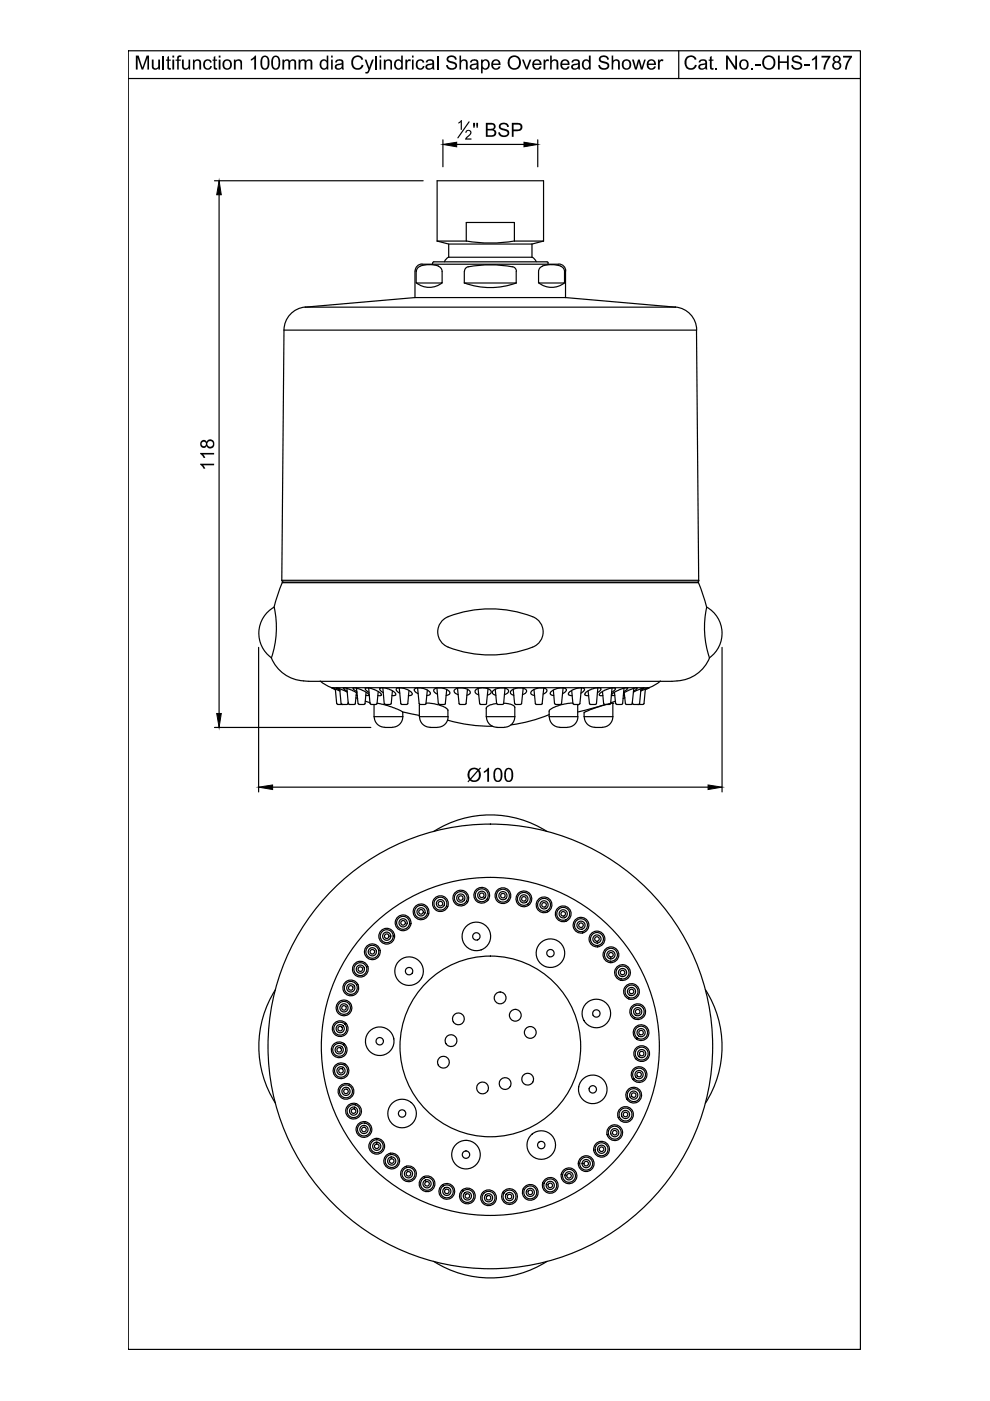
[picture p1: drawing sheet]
<svg xmlns="http://www.w3.org/2000/svg" width="210mm" height="297mm" viewBox="0 0 210 297" stroke-linecap="round" stroke-linejoin="round" font-family="sans-serif">
<!-- layer: 0 -->
<g fill="none" stroke="#000" stroke-width=".25">
<path d="M27.2 10.8h155.2v275.3h-155.2zM27.2 16.7h155.2M143.9 10.8v5.9M45.5 38.3h44.2M93.9 29.6v5.8M96.8 30.6h14.3M99.5 25.8l-2.4 3.4M114 29.6v5.8M46.5 41.3v110M88 57.5v5.6M88.3 60a4.3 4.3 0 0 0 5.5 0M89.5 56h29"/>
<path d="M89.5 56a1.46 1.46 0 0 0-1.5 1.4M92.7 51.1l2.4 .6h17.7M92.7 51.1v-12.8h22.5v12.8M92.7 51.1h6.2M92.9 56.5a1.16 1.16 0 0 1 .8 1.1v2.4h-5.5v-2.4a1.28 1.28 0 0 1 .9-1.1M93 56.4l-2-.3-1.9 .3M95.1 54.5l-.5 .4-.4 .6M95.1 51.7v2.8h17.7v-2.8M98.4 57.5v2.5h11M98.5 60a15.9 15.9 0 0 0 11 0M98.9 51.1a29.9 29.9 0 0 0 10.2 0M98.9 51.1v-3.9h10.2v3.9"/>
<path d="M109.1 51.1h6.1M109.4 57.5v2.5M109.5 57.5a.93 .93 0 0 0-.8-.9 25 25 0 0 0-9.7 .1l-.5 .5v.3M112.8 54.5l.5 .4 .4 .6M114.2 60a4.3 4.3 0 0 0 5.5 0M115 56.5a1.16 1.16 0 0 0-.8 1.1v2.4h5.5v-2.4a1.16 1.16 0 0 0-.8-1.1M115 56.4l1.9-.3 2 .3M115.2 51.1l-2.4 .6M116.2 55.7v.3M116.2 55.7l-.2-.2h-24l-.3 .5M118.5 56a1.46 1.46 0 0 1 1.4 1.4M119.9 57.5v5.6"/>
<path d="M60.2 70h87.5l.4 53h-88.4zM64.7 65.1a4.9 4.9 0 0 0-4.5 4.9M88 63.1l-23.3 2h78.5l-23.3-2M88 63.1h31.9M143.2 65.1a4.9 4.9 0 0 1 4.5 4.9M54.8 137.3v30.6M57.5 139.5a7.9 7.9 0 0 0 6.9 4.9M58.1 128.7a20.1 20.1 0 0 1-.6 10.8M58.1 128.7a6.4 6.4 0 0 0-.5 10.8M59.8 123.1l.2 .3M60 123.4l-.1 .1M95 137.2a25 25 0 0 0 17.9 0"/>
<path d="M95 130.8a3.5 3.5 0 0 0-2.2 3.2 3.5 3.5 0 0 0 2.2 3.2M112.9 130.8a25 25 0 0 0-17.9 0M112.9 130.8a3.5 3.5 0 0 1 2.3 3.2 3.5 3.5 0 0 1-2.3 3.2M147.9 123.4l.2 .1M148.1 123.5l1.7 5.2a20.1 20.1 0 0 0 .6 10.8M148.1 123.5h-88.3l-1.7 5.2M148.2 123.1l-.2 .3h-88.1M149.8 128.7a6.4 6.4 0 0 1 .6 10.8 7.8 7.8 0 0 1-6.8 4.9M153.1 137.3v30.6M45.5 154.2h33.1M64.4 144.4h79.1M67.9 144.4l1.1 .8 1.3 .6"/>
<path d="M70.7 146l-.4-.2h67.3l-.4 .2M71.1 146.2l-.6-.3 1.6 .6M71.1 146.1l.3 3.1M71.4 149.2l.2 .1M71.6 149.4h2M72 146l.3 3.2M72.1 146.4l-.8-.5 2.3 .8M72.4 149.2l.2 .1M73.5 145.9l.3 3.3M73.6 146.6l-.8-.7h.8l2.1 1M73.8 149.2l-.2 .1M73.8 148.9v.3"/>
<path d="M73.9 149.2l.2 .1M74.1 149.4h1.1M75.4 149.2l-.2 .1M75.5 148l.3 .1M75.5 147.4l.2 .1M75.6 145.9l.3 3.3M75.6 146.9l-.3 2.3M75.7 146.7l-.2-.2a.61 .61 0 0 1-.6-.6l1 .1 1.6 .7a.94 .94 0 0 1 .7 .8l-.6-.1M76 149.2l.2 .1M76.1 149.4h1.1M77.4 149.2l-.2 .1M77.5 148.7l1 .3"/>
<path d="M77.6 146.8l-.2 2.4M78.2 145.9l.3 3.3M78.2 146.8a.75 .75 0 0 1-.7-.9h1.1l1.6 .8a.57 .57 0 0 1 .5 .8h-.6M78.5 149.2l.2 .1M78.7 149.4h1M79.3 149.4v2.5h6.1M79.3 152a2.22 2.22 0 0 0 2.3 2.2M79.9 149.2l-.2 .1M79.9 149.1l2.3 .5 2.9 1.2 .3 .2v.9M80.2 146.6l-.3 2.6M81.2 145.8l.3 3.4M81.3 146.8h-.1a.63 .63 0 0 1-.6-.9h1.2l1.4 .6a.7 .7 0 0 1 .6 .9l-.7 .1"/>
<path d="M81.5 149.2l.2 .1M81.6 154.2h1.6M81.7 149.4h1M82.9 149.2l-.1 .1M83.2 146.5l-.3 2.7M84.6 145.8l.4 3.4M84.8 147a.72 .72 0 0 1-.7-1.1l.5-.1 .8 .1 1.3 .5a.64 .64 0 0 1 .6 1l-.7 .1M85 149.2l.2 .1M85.1 149.4h1.1M85.3 150.9l3.6 .8M85.4 152a2.22 2.22 0 0 1-2.2 2.2M86.5 149.2l-.2 .1"/>
<path d="M86.7 146.4l-.2 2.8M88.5 145.9l.4 3.3M88.7 147.1l-.1-.1a.74 .74 0 0 1-.7-.9l.5-.2h.8l.9 .2a1.05 1.05 0 0 1 1.1 1.1l-.7 .3M88.9 149.2l.2 .1M89 152a2.22 2.22 0 0 0 2.2 2.2M89 149.4l-.1 2.5h6.1M89 149.4h1.1M90.4 149.2l-.2 .1M90.4 149.1l1.6 .1 1.9 .5a1.42 1.42 0 0 1 1.1 .9v1.3M90.6 146.3l-.3 2.9M91.2 154.2h1.5M92.6 145.9l.3 3.3"/>
<path d="M92.8 147.2a.73 .73 0 0 1-.7-1.1l.6-.2 1.4 .1a1.22 1.22 0 0 1 1.2 1.1l-.7 .4M93 149.2l.2 .1M93.1 149.4h1.1M94.5 149.2l-.2 .1M94.7 146.2l-.3 3M94.9 152.7a32.6 32.6 0 0 0 9.5 1.3M95 152a2.22 2.22 0 0 1-2.2 2.2M97 145.9l.3 3.3M97.2 147.3a.89 .89 0 0 1-.9-1 2.49 2.49 0 0 1 3.4 .4l-.1 .4-.6 .3M97.3 149.2l.2 .1M97.5 149.4h1.1M98.8 149.2l-.2 .1"/>
<path d="M99.1 146.1l-.3 3.1M101.4 146l.3 3.2M101.5 147.3a.68 .68 0 0 1-.7-.3 .68 .68 0 0 1 .1-.8l1-.3h1a.96 .96 0 0 1 1.2 1.1l-.8 .4M101.7 149.2l.2 .1M101.9 149.4h1.1M103.1 152a2.22 2.22 0 0 0 2.3 2.2M103.2 149.2l-.2 .1M103.5 146l-.4 3.2M105 146.1l.3 3.1M105.3 154.2h1.6M105.5 149.4h1.1M105.5 149.3l-.2-.1-1 .2a1.29 1.29 0 0 0-1.2 .8v1.7h6"/>
<path d="M106.8 149.2l-.2 .1M106.8 149.1l1.1 .1a1.26 1.26 0 0 1 1.2 .8v1.9M106.9 147.3a.76 .76 0 0 0 .8-1.1l-.2-.1a2.62 2.62 0 0 0-3.1 .6 .7 .7 0 0 0 .7 .7M107.1 145.9l-.3 3.3M108.8 146.1l.3 3.1M109.1 152a2.22 2.22 0 0 1-2.2 2.2M109.2 149.2l.1 .1M109.3 149.4h1.1M110.6 149.2l-.2 .1M110.8 147.3a.76 .76 0 0 0 .7-1.1l-.9-.3h-.9a1.41 1.41 0 0 0-1.5 1l.2 .3 .5 .2M110.9 145.9l-.3 3.3M113.2 146.2l.3 3"/>
<path d="M113.5 149.2l.2 .1M113.7 149.4h1.1M115 149.2l-.2 .1M115.2 147.2a.78 .78 0 0 0 .7-1 2.61 2.61 0 0 0-3.4 .6 .67 .67 0 0 0 .8 .7M115.3 145.9l-.4 3.3M116.5 152a2.22 2.22 0 0 0 2.2 2.2M116.5 151.5a32.6 32.6 0 0 1-8.2 2.2M117.3 146.3l.3 2.9M117.6 149.2l.2 .1M117.8 149.4h1M118.7 154.2h1.5M119.1 149.2l-.2 .1"/>
<path d="M119.3 147.1a.75 .75 0 0 0 .6-1.1l-.4-.1h-.8l-.9 .2a1.05 1.05 0 0 0-1.1 1.1l.7 .3M119.4 145.9l-.3 3.3M121.2 146.4l.3 2.8M121.5 149.1l-2.5 .3-2.1 .9-.5 .4v1.2M121.5 149.2l.2 .1M121.7 149.4h1M122.5 149.4h.1M122.5 149.4v2.5h-6.1M122.5 152a2.22 2.22 0 0 1-2.2 2.2M122.9 149.2l-.1 .1M123.2 147a.82 .82 0 0 0 .6-1l-1.1-.1-1.5 .5a.7 .7 0 0 0-.6 1l.7 .1M123.3 145.8l-.3 3.4"/>
<path d="M123.9 152a2.22 2.22 0 0 0 2.2 2.2M124.7 146.5l.3 2.7M125 149.2l.2 .1M125.2 149.4h1.1M126.1 154.2h1.6M126.5 149.2l-.2 .1M126.7 146.8a.7 .7 0 0 0 .6-.9h-1.2l-1.4 .6a.7 .7 0 0 0-.6 .9l.7 .1M126.8 145.8l-.3 3.4M127.7 146.6l.3 2.6M128 149.2l.2 .1M128.2 149.4h1.1M128.4 149.4l-5.9 1.6"/>
<path d="M129.5 149.2l-.2 .1M129.7 146.8a.75 .75 0 0 0 .7-.9h-1.1l-1.4 .6a.78 .78 0 0 0-.8 .9l.7 .1M129.8 145.9l-.3 3.3M129.9 152a2.22 2.22 0 0 1-2.2 2.2M129.9 149.1h.1M129.9 149.1l-.8 .1-1.9 .5-3.4 1.4v.8h6.1M129.9 149.1v2.8M130.3 146.8l.2 2.4M130.5 148.7l-1 .3M130.6 149.2l.2 .1M130.7 149.4h1.1M132 149.2l-.2 .1"/>
<path d="M132.3 146.7l.2-.2a.51 .51 0 0 0 .5-.6l-1 .1-1.7 .8a.62 .62 0 0 0-.6 .7l.7-.1M132.3 145.9l-.3 3.3M132.3 146.9l.3 2.3M132.4 147.4l-.2 .1M132.5 148l-.4 .1M132.6 149.2l.2 .1M132.8 149.4h1.1M133.9 149.3l.2-.1 .2 .1M134.1 148.9v.3M134.3 146.6l.1-.1a.61 .61 0 0 0 .6-.6h-.7l-2.1 1M134.3 149.4h2M134.4 145.9l-.4 3.3"/>
<path d="M135.6 149.2l-.2 .1M135.9 146.4l.7-.5-2.3 .8M135.9 146l-.3 3.2M136.5 149.2l-.2 .1M136.8 146.2l.7-.3-1.6 .6M136.8 146.1l-.3 3.1M140 144.4l-1.1 .8-1.3 .6M57.8 166.9h92.3M116 176.3a22.3 22.3 0 0 0-24.1 0M58.4 209.8a22.3 22.3 0 0 0 0 24.1M149.6 209.8a22.3 22.3 0 0 1 0 24.1M91.9 267.4a22.3 22.3 0 0 0 24.1 0"/>
<circle cx="82" cy="198.5" r="1.67"/>
<circle cx="82" cy="198.5" r="1.38"/>
<circle cx="82" cy="198.5" r=".87"/>
<circle cx="82" cy="198.5" r=".49"/>
<circle cx="85.5" cy="195.7" r="1.67"/>
<circle cx="85.5" cy="195.7" r="1.38"/>
<circle cx="85.5" cy="195.7" r=".49"/>
<circle cx="85.5" cy="195.7" r=".87"/>
<circle cx="89.3" cy="193.3" r="1.67"/>
<circle cx="89.3" cy="193.3" r="1.38"/>
<circle cx="89.3" cy="193.3" r=".49"/>
<circle cx="89.3" cy="193.3" r=".87"/>
<circle cx="93.4" cy="191.6" r="1.67"/>
<circle cx="93.4" cy="191.6" r="1.38"/>
<circle cx="93.4" cy="191.6" r=".49"/>
<circle cx="93.4" cy="191.6" r=".87"/>
<circle cx="97.7" cy="190.4" r="1.67"/>
<circle cx="97.7" cy="190.4" r=".49"/>
<circle cx="97.7" cy="190.4" r="1.38"/>
<circle cx="97.7" cy="190.4" r=".87"/>
<circle cx="101" cy="198.5" r=".78"/>
<circle cx="101" cy="198.5" r="3"/>
<circle cx="102.1" cy="189.8" r="1.67"/>
<circle cx="102.1" cy="189.8" r=".49"/>
<circle cx="102.1" cy="189.8" r="1.38"/>
<circle cx="102.1" cy="189.8" r=".87"/>
<circle cx="106.6" cy="189.9" r="1.67"/>
<circle cx="106.6" cy="189.9" r=".49"/>
<circle cx="106.6" cy="189.9" r="1.38"/>
<circle cx="106.6" cy="189.9" r=".87"/>
<circle cx="111.1" cy="190.6" r="1.67"/>
<circle cx="111.1" cy="190.6" r=".49"/>
<circle cx="111.1" cy="190.6" r="1.38"/>
<circle cx="111.1" cy="190.6" r=".87"/>
<circle cx="115.4" cy="191.8" r="1.67"/>
<circle cx="115.4" cy="191.8" r=".49"/>
<circle cx="115.4" cy="191.8" r="1.38"/>
<circle cx="115.4" cy="191.8" r=".87"/>
<circle cx="119.4" cy="193.8" r="1.67"/>
<circle cx="119.4" cy="193.8" r=".49"/>
<circle cx="119.4" cy="193.8" r=".87"/>
<circle cx="119.4" cy="193.8" r="1.38"/>
<circle cx="123.2" cy="196.2" r="1.67"/>
<circle cx="123.2" cy="196.2" r=".49"/>
<circle cx="123.2" cy="196.2" r=".87"/>
<circle cx="123.2" cy="196.2" r="1.38"/>
<circle cx="126.6" cy="199.1" r="1.67"/>
<circle cx="126.6" cy="199.1" r=".49"/>
<circle cx="126.6" cy="199.1" r=".87"/>
<circle cx="126.6" cy="199.1" r="1.38"/>
<circle cx="72.1" cy="218.1" r="1.38"/>
<circle cx="72.1" cy="218.1" r=".87"/>
<circle cx="72.1" cy="218.1" r="1.67"/>
<circle cx="72.1" cy="218.1" r=".49"/>
<circle cx="72.9" cy="213.7" r="1.38"/>
<circle cx="72.9" cy="213.7" r="1.67"/>
<circle cx="72.9" cy="213.7" r=".87"/>
<circle cx="72.9" cy="213.7" r=".49"/>
<circle cx="74.4" cy="209.5" r="1.38"/>
<circle cx="74.4" cy="209.5" r="1.67"/>
<circle cx="74.4" cy="209.5" r=".87"/>
<circle cx="74.4" cy="209.5" r=".49"/>
<circle cx="76.4" cy="205.5" r="1.38"/>
<circle cx="76.4" cy="205.5" r="1.67"/>
<circle cx="76.4" cy="205.5" r=".87"/>
<circle cx="76.4" cy="205.5" r=".49"/>
<circle cx="78.9" cy="201.8" r="1.38"/>
<circle cx="78.9" cy="201.8" r="1.67"/>
<circle cx="78.9" cy="201.8" r=".87"/>
<circle cx="78.9" cy="201.8" r=".49"/>
<circle cx="86.7" cy="205.9" r="3"/>
<circle cx="86.7" cy="205.9" r=".78"/>
<circle cx="97.2" cy="216" r="1.25"/>
<circle cx="106" cy="211.6" r="1.25"/>
<circle cx="109.3" cy="215.3" r="1.25"/>
<circle cx="112.4" cy="218.9" r="1.25"/>
<circle cx="116.7" cy="202.1" r=".78"/>
<circle cx="116.7" cy="202.1" r="3"/>
<circle cx="126.4" cy="214.9" r=".78"/>
<circle cx="126.4" cy="214.9" r="3"/>
<circle cx="129.5" cy="202.4" r=".49"/>
<circle cx="129.5" cy="202.4" r="1.67"/>
<circle cx="129.5" cy="202.4" r=".87"/>
<circle cx="129.5" cy="202.4" r="1.38"/>
<circle cx="132" cy="206.2" r=".49"/>
<circle cx="132" cy="206.2" r="1.67"/>
<circle cx="132" cy="206.2" r=".87"/>
<circle cx="132" cy="206.2" r="1.38"/>
<circle cx="133.9" cy="210.2" r=".49"/>
<circle cx="133.9" cy="210.2" r="1.67"/>
<circle cx="133.9" cy="210.2" r=".87"/>
<circle cx="133.9" cy="210.2" r="1.38"/>
<circle cx="135.2" cy="214.5" r=".49"/>
<circle cx="135.2" cy="214.5" r="1.67"/>
<circle cx="135.2" cy="214.5" r=".87"/>
<circle cx="135.2" cy="214.5" r="1.38"/>
<circle cx="135.9" cy="218.9" r=".49"/>
<circle cx="135.9" cy="218.9" r="1.67"/>
<circle cx="135.9" cy="218.9" r=".87"/>
<circle cx="135.9" cy="218.9" r="1.38"/>
<circle cx="71.9" cy="222.6" r="1.38"/>
<circle cx="71.9" cy="222.6" r=".87"/>
<circle cx="71.9" cy="222.6" r="1.67"/>
<circle cx="71.9" cy="222.6" r=".49"/>
<circle cx="72.3" cy="227" r="1.38"/>
<circle cx="72.3" cy="227" r=".87"/>
<circle cx="72.3" cy="227" r="1.67"/>
<circle cx="72.3" cy="227" r=".49"/>
<circle cx="73.4" cy="231.4" r="1.38"/>
<circle cx="73.4" cy="231.4" r=".87"/>
<circle cx="73.4" cy="231.4" r="1.67"/>
<circle cx="73.4" cy="231.4" r=".49"/>
<circle cx="75" cy="235.6" r="1.38"/>
<circle cx="75" cy="235.6" r=".87"/>
<circle cx="75" cy="235.6" r="1.67"/>
<circle cx="75" cy="235.6" r=".49"/>
<circle cx="77.2" cy="239.5" r="1.38"/>
<circle cx="77.2" cy="239.5" r=".87"/>
<circle cx="77.2" cy="239.5" r="1.67"/>
<circle cx="77.2" cy="239.5" r=".49"/>
<circle cx="80.5" cy="220.8" r="3"/>
<circle cx="80.5" cy="220.8" r=".78"/>
<circle cx="85.3" cy="236.1" r="3"/>
<circle cx="85.3" cy="236.1" r=".78"/>
<circle cx="94" cy="225.2" r="1.25"/>
<circle cx="95.6" cy="220.6" r="1.25"/>
<circle cx="102.3" cy="230.7" r="1.25"/>
<circle cx="104" cy="221.9" r="19.2"/>
<circle cx="104" cy="221.9" r="47.1"/>
<circle cx="104" cy="221.9" r="35.8"/>
<circle cx="107.1" cy="229.7" r="1.25"/>
<circle cx="111.9" cy="228.8" r="1.25"/>
<circle cx="125.7" cy="231" r=".78"/>
<circle cx="125.7" cy="231" r="3"/>
<circle cx="132.6" cy="236.3" r=".49"/>
<circle cx="132.6" cy="236.3" r=".87"/>
<circle cx="132.6" cy="236.3" r="1.67"/>
<circle cx="132.6" cy="236.3" r="1.38"/>
<circle cx="134.4" cy="232.2" r=".49"/>
<circle cx="134.4" cy="232.2" r=".87"/>
<circle cx="134.4" cy="232.2" r="1.67"/>
<circle cx="134.4" cy="232.2" r="1.38"/>
<circle cx="135.5" cy="227.8" r=".49"/>
<circle cx="135.5" cy="227.8" r=".87"/>
<circle cx="135.5" cy="227.8" r="1.67"/>
<circle cx="135.5" cy="227.8" r="1.38"/>
<circle cx="136.1" cy="223.4" r=".49"/>
<circle cx="136.1" cy="223.4" r="1.67"/>
<circle cx="136.1" cy="223.4" r=".87"/>
<circle cx="136.1" cy="223.4" r="1.38"/>
<circle cx="79.9" cy="243" r="1.38"/>
<circle cx="79.9" cy="243" r=".87"/>
<circle cx="79.9" cy="243" r="1.67"/>
<circle cx="79.9" cy="243" r=".49"/>
<circle cx="83.1" cy="246.2" r="1.38"/>
<circle cx="83.1" cy="246.2" r=".87"/>
<circle cx="83.1" cy="246.2" r=".49"/>
<circle cx="83.1" cy="246.2" r="1.67"/>
<circle cx="86.6" cy="248.9" r="1.38"/>
<circle cx="86.6" cy="248.9" r=".87"/>
<circle cx="86.6" cy="248.9" r=".49"/>
<circle cx="86.6" cy="248.9" r="1.67"/>
<circle cx="90.5" cy="251" r=".87"/>
<circle cx="90.5" cy="251" r="1.38"/>
<circle cx="90.5" cy="251" r=".49"/>
<circle cx="90.5" cy="251" r="1.67"/>
<circle cx="94.7" cy="252.6" r=".87"/>
<circle cx="94.7" cy="252.6" r="1.38"/>
<circle cx="94.7" cy="252.6" r=".49"/>
<circle cx="94.7" cy="252.6" r="1.67"/>
<circle cx="98.8" cy="244.8" r="3"/>
<circle cx="98.8" cy="244.8" r=".78"/>
<circle cx="99.1" cy="253.6" r=".87"/>
<circle cx="99.1" cy="253.6" r="1.38"/>
<circle cx="99.1" cy="253.6" r=".49"/>
<circle cx="99.1" cy="253.6" r="1.67"/>
<circle cx="103.6" cy="254" r=".87"/>
<circle cx="103.6" cy="254" r="1.38"/>
<circle cx="103.6" cy="254" r=".49"/>
<circle cx="103.6" cy="254" r="1.67"/>
<circle cx="108" cy="253.7" r=".87"/>
<circle cx="108" cy="253.7" r="1.38"/>
<circle cx="108" cy="253.7" r=".49"/>
<circle cx="108" cy="253.7" r="1.67"/>
<circle cx="112.4" cy="252.8" r=".87"/>
<circle cx="112.4" cy="252.8" r=".49"/>
<circle cx="112.4" cy="252.8" r="1.38"/>
<circle cx="112.4" cy="252.8" r="1.67"/>
<circle cx="114.8" cy="242.8" r="3"/>
<circle cx="114.8" cy="242.8" r=".78"/>
<circle cx="116.7" cy="251.3" r=".87"/>
<circle cx="116.7" cy="251.3" r=".49"/>
<circle cx="116.7" cy="251.3" r="1.38"/>
<circle cx="116.7" cy="251.3" r="1.67"/>
<circle cx="120.6" cy="249.3" r=".87"/>
<circle cx="120.6" cy="249.3" r=".49"/>
<circle cx="120.6" cy="249.3" r="1.38"/>
<circle cx="120.6" cy="249.3" r="1.67"/>
<circle cx="124.3" cy="246.7" r=".49"/>
<circle cx="124.3" cy="246.7" r=".87"/>
<circle cx="124.3" cy="246.7" r="1.38"/>
<circle cx="124.3" cy="246.7" r="1.67"/>
<circle cx="127.5" cy="243.7" r=".49"/>
<circle cx="127.5" cy="243.7" r=".87"/>
<circle cx="127.5" cy="243.7" r="1.38"/>
<circle cx="127.5" cy="243.7" r="1.67"/>
<circle cx="130.3" cy="240.1" r=".49"/>
<circle cx="130.3" cy="240.2" r=".87"/>
<circle cx="130.3" cy="240.1" r="1.67"/>
<circle cx="130.3" cy="240.2" r="1.38"/>
</g>
<path d="M93.9 30.6l2.9-.4v.9zM111.1 30.2l2.9 .4-2.9 .5zM46.5 38.3l.4 3h-1zM45.9 151.3h1l-.4 2.9zM54.8 166.9l3-.5v1zM150.1 166.4l3 .5-3 .5z" fill="#000" stroke="#000" stroke-width=".21"/>
<g fill="#000">
<path d="M28.8 11.8h.6l.8 2.5 .9-2.5h.5v2.9h-.3v-2.4l-.9 2.4h-.4l-.8-2.5v2.5h-.4zM32.2 12.6h.4v1.6l.3 .3 .6-.2v-1.7h.4v2.1h-.3v-.3l-.5 .4h-.4l-.4-.3zM35.5 12.1l.3-.2v.7h.4v.3h-.4v1.4l.4 .1 .1 .3h-.6l-.2-.2v-1.6h-.3v-.3h.3zM37.6 11.9l.4-.2 .5 .1-.1 .3a.32 .32 0 0 0-.3 0 .32 .32 0 0 0-.2 .3v.2h.4v.3h-.4v1.8h-.3v-1.8h-.4v-.3h.4zM38.6 12.6h.4v1.6a.54 .54 0 0 0 .6 .2 .54 .54 0 0 0 .4-.6v-1.2h.3v2.1h-.3v-.3l-.4 .4-.8-.2-.2-.5zM40.9 12.6h.3v.3l.6-.4 .7 .3 .1 1.9h-.3v-1.5l-.3-.3-.6 .2-.2 1.6h-.3zM43.3 12.9l.7-.4 .7 .3 .2 .4-.4 .1-.2-.4-.3-.1-.4 .3-.2 .3v.5l.3 .5 .5 .1 .4-.5h.3l-.2 .5-.3 .2-.6 .1-.6-.4-.1-.9zM45.3 12.1l.3-.2v.7h.4v.3h-.4v1.3l.1 .2h.3l.1 .3h-.5l-.3-.2v-1.6h-.2v-.3h.2zM49.6 12.6h.3v.3l.2-.2 .5-.2 .6 .3 .1 .3v1.6h-.3l-.1-1.6-.3-.2h-.3l-.3 .2v1.6h-.4zM53.2 12.5l.5-.3 .3-.4h.3v2.9h-.4v-2.2l-.7 .4zM59.9 12.6h.3v.3l.2-.2 .4-.2 .4 .1 .2 .3 .7-.4 .5 .2 .2 .4v1.6h-.4v-1.4a.46 .46 0 0 0-.6-.4 .46 .46 0 0 0-.3 .6v1.2h-.4v-1.4a.47 .47 0 0 0-.6-.4 .47 .47 0 0 0-.2 .7v1.1h-.4zM63.3 12.6h.3v.3l.3-.2 .4-.2 .4 .1 .2 .3 .6-.4 .6 .2 .1 .4v1.6h-.4v-1.4a.46 .46 0 0 0-.5-.4 .46 .46 0 0 0-.3 .6v1.2h-.4v-1.4a.47 .47 0 0 0-.6-.4 .47 .47 0 0 0-.3 .7v1.1h-.4z"/>
<path d="M74.8 12.2l.5-.4 .7-.1 .8 .5 .2 .4-.4 .1-.3-.5-.8-.1-.4 .3-.2 .7v.8l.4 .4 .7 .1 .5-.2 .2-.5 .4 .1-.4 .7-.6 .3-.8-.1-.4-.2-.4-.9v-.7zM77.3 12.6h.4l.6 1.7 .6-1.7h.4l-1.1 2.8-.7 .2-.1-.4a.47 .47 0 0 0 .7-.5zM81.4 12.6h.3v.3l.2-.2 .5-.2 .6 .3 .1 1.9h-.3l-.1-1.4a.51 .51 0 0 0-.6-.4 .51 .51 0 0 0-.3 .7v1.1h-.4zM86 12.6h.3v.3l.3-.3h.4l.1 .1-.1 .3a.48 .48 0 0 0-.6 .1 .48 .48 0 0 0-.1 .5v1.1h-.3zM88.3 12.9l.8-.4 .7 .3 .2 .4-.4 .1-.2-.4-.3-.1-.4 .2-.2 .3 .1 .9 .4 .3 .4-.1 .2-.4h.4l-.3 .6-.8 .2-.6-.4-.1-.4zM94.8 12.1l.7-.4 .7 .1 .5 .4 .1 .4-.4 .1v-.4l-.3-.2h-.7a.44 .44 0 0 0-.3 .6 .44 .44 0 0 0 .5 .3l1.1 .4 .2 .3v.5l-.3 .4-.5 .2h-.6l-.7-.3-.2-.7h.3l.3 .5 .4 .1h.6l.3-.3a.7 .7 0 0 0-.9-.7l-.5-.2-.3-.3-.1-.4zM97.4 11.8h.4v1l.6-.3 .4 .1 .2 .2 .2 1.9h-.4v-1.5l-.3-.3-.6 .2-.1 1.6h-.4zM110.7 12.6h.4l.6 1.7 .6-1.7h.4l-.8 2.1h-.4zM115.2 12.6h.4v.3l.4-.4 .4 .2-.1 .3-.3-.1-.4 .4v1.4h-.4zM116.6 11.8h.4v1l.6-.3 .7 .3 .1 1.9h-.4v-1.5l-.3-.3-.6 .2-.1 1.6h-.4zM127.1 12l.7-.3 .6 .1 .5 .3 .2 .5-.4 .1-.2-.5-.7-.1a.44 .44 0 0 0-.4 .5 .44 .44 0 0 0 .5 .4l.8 .2 .4 .3 .1 .7-.5 .5-1 .1-.4-.2-.4-.4-.1-.4h.4l.2 .4 .5 .2h.6l.3-.4-.1-.4-1.6-.6-.1-.6zM129.7 11.8h.3v1l.7-.3 .7 .4v1.8h-.4v-1.6l-.2-.2h-.5l-.2 .2-.1 1.6h-.3z"/>
<path d="M134 12.6h.4l.4 1.7 .5-1.7h.4l.4 1.6 .5-1.6h.3l-.7 2.1h-.3l-.4-1.6-.5 1.6h-.4zM139.5 12.6h.3v.3l.5-.4 .4 .2-.1 .3h-.2a.5 .5 0 0 0-.5 .6v1.1h-.4zM145.5 12.2l.2-.2 .7-.3 .5 .1 .5 .2 .3 .6-.4 .1-.3-.5-.6-.1-.6 .2-.2 .6v.8l.4 .7h.7l.5-.3 .1-.4 .5 .1-.5 .7-.5 .3h-.6l-.8-.5-.2-.6-.1-.7zM150.5 12.1l.4-.2v.7h.4v.3h-.4v1.4l.4 .1v.3h-.5l-.2-.2-.1-1.6h-.2v-.3h.2zM151.7 14.3h.4v.4h-.4zM153.9 11.8h.4l1.6 2.3v-2.3h.4v2.9h-.5l-1.5-2.3v2.3h-.4zM159.3 14.3h.4v.4h-.4zM160.2 13.5h1.1v.4h-1.1zM164.9 11.8h.4v1.2h1.5v-1.2h.4v2.9h-.4v-1.4h-1.5v1.4h-.4zM168 12.1l.5-.3 .6-.1 .8 .4 .1 .5-.4 .1-.2-.5-.3-.1-.6 .1-.3 .2 .3 .5 1 .2 .5 .4 .1 .5-.4 .6-1 .2-.7-.4-.3-.6h.4l.2 .4 .5 .2h.5l.4-.3-.1-.5-1.2-.3-.4-.3-.1-.5zM170.4 13.5h1.1v.4h-1.1zM172.1 12.5l.9-.7h.2v2.9h-.3v-2.2l-.8 .4z"/>
<path d="M174.2 11.8h1.9v.4l-.8 1.2-.3 1.3h-.4l.1-.7 .5-1.3 .4-.5h-1.4zM178.7 11.8h2v.4l-.9 1.2-.3 1.3h-.3l.1-.8 .9-1.7h-1.5zM97.2 26l.7-.5v2h-.2v-1.6l-.5 .3zM98.7 27.8l.5-.3 .4 .1 .3 .2v.7l-1 .9h1.1v.2h-1.4l.1-.3 1-1.1v-.3l-.3-.2-.3 .1-.2 .4-.2-.1zM105.9 26.3l.7-.3 .8 .1 .3 .2 .2 .6h-.4l-.1-.3-.4-.3-.6 .1a.44 .44 0 0 0-.2 .6 .44 .44 0 0 0 .5 .2l.9 .3 .3 .3 .1 .6-.5 .5-.9 .2-.8-.5-.2-.5 .4-.1 .1 .4 .6 .3h.5l.4-.4-.2-.5-1.5-.5-.1-.7zM42.4 98.3h3v.4h-2.3l.4 .6-.3 .1-.3-.5-.5-.4zM42.4 96h3v.4h-2.3l.4 .6-.3 .1-.8-.9zM102.6 163.5l.5-.3 .3-.4h.3v2.9h-.4v-2.2l-.7 .4z"/>
<path d="M36.5 11.8h.4v.4h-.4zM36.5 12.6h.4v2.1h-.4z"/>
<path d="M46.4 11.8h.4v.4h-.4zM46.4 12.6h.4v2.1h-.4z"/>
<path d="M47.5 12.8l.7-.3 .5 .2 .3 .3 .2 1-.4 .6-.9 .2-.6-.4-.1-1.1zM47.9 12.9l-.3 .4v.8l.3 .3h.5l.4-.4-.1-.7-.3-.4z"/>
<path d="M55.4 12.2l.5-.4h.5l.3 .2 .3 .3 .1 1.7-.3 .5-.3 .2h-.7l-.5-.5-.1-1.4zM55.9 12.1l-.3 .4v1.4l.3 .5 .4 .1 .4-.4v-1.4l-.2-.5z"/>
<path d="M57.8 12.1l.3-.3h.5l.4 .2 .3 .3 .1 1.5-.2 .6-.4 .3h-.7l-.5-.5-.1-1.3zM58.2 12.1l-.3 .7v1l.3 .6 .4 .1 .4-.6v-1.2l-.2-.5z"/>
<path d="M68 12.8l.6-.3 .7 .3v-1h.3v2.9h-.3v-.2l-.4 .3h-.4l-.5-.3-.3-.7zM68.4 12.9l-.2 .4v.8l.3 .3 .4 .1 .4-.5-.1-.8-.3-.3z"/>
<path d="M70.2 11.8h.3v.4h-.3zM70.2 12.6h.3v2.1h-.3z"/>
<path d="M71.2 12.8l.7-.3 .8 .3 .3 1.9h-.4l-.1-.2-.6 .3h-.4l-.4-.2-.1-.3v-.4l.5-.3 .5-.1a.35 .35 0 0 0 .4-.4 .35 .35 0 0 0-.5-.2h-.3l-.2 .4-.4-.1zM71.4 13.9a.49 .49 0 0 0 .4 .6 .49 .49 0 0 0 .6-.3 .24 .24 0 0 0 0-.4 .24 .24 0 0 0-.3 0z"/>
<path d="M80.5 11.8h.3v.4h-.3zM80.5 12.6h.3v2.1h-.3z"/>
<path d="M83.8 12.8l.6-.3 .7 .3v-1h.3v2.9h-.3v-.2l-.4 .3h-.4l-.5-.3-.3-.6zM84.2 12.9l-.3 .5 .1 .7 .3 .3 .3 .1 .5-.5-.1-.8-.3-.3z"/>
<path d="M87.3 11.8h.4v.4h-.4zM87.3 12.6h.4v2.1h-.4z"/>
<path d="M90.4 12.8l.7-.3 .8 .3 .3 1.9h-.4l-.1-.2-.5 .3h-.5l-.4-.2-.1-.3 .1-.4 .4-.3 .5-.1a.34 .34 0 0 0 .5-.4 .34 .34 0 0 0-.6-.2h-.3l-.2 .4-.3-.1zM90.6 13.9v.1a.51 .51 0 0 0 .4 .5 .51 .51 0 0 0 .6-.3 .24 .24 0 0 0 .1-.4 .24 .24 0 0 0-.4 0z"/>
<path d="M99.8 12.8l.7-.3 .8 .3 .2 1.9h-.4v-.2l-.5 .3-.7-.1-.2-.2-.1-.5 .1-.2 .9-.3a.35 .35 0 0 0 .5-.4 .35 .35 0 0 0-.6-.2h-.3l-.2 .4-.4-.1zM100 13.9a.48 .48 0 0 0 .4 .6 .48 .48 0 0 0 .6-.3 .23 .23 0 0 0 .1-.4 .23 .23 0 0 0-.3 0z"/>
<path d="M102 12.6h.3v.3l.4-.3h.6l.4 .5 .2 .5-.1 .6-.4 .5-.6 .1-.5-.3v1.1h-.3zM102.5 13l-.2 .3 .1 .9 .2 .2 .5 .1 .3-.3v-.9l-.4-.5z"/>
<path d="M104.3 13l.8-.5 .5 .1 .3 .3 .2 .9h-1.6l.1 .4 .4 .3 .5-.1 .2-.3h.4l-.3 .5-.9 .2-.6-.4-.1-.5zM104.8 13l-.3 .5h1.2l-.2-.6z"/>
<path d="M108 12.2l.8-.5 .8 .1 .5 .4 .3 .6 .1 .7-.3 .7-.3 .4-1.1 .2-.8-.5-.4-.8 .1-.8zM108.3 12.3l-.3 .7v.6l.3 .6 .5 .2 .9-.1 .3-.7-.1-1.1-.7-.4z"/>
<path d="M113.1 12.9l.8-.4 .5 .2 .3 .3 .1 .8h-1.6l.1 .4 .4 .3 .4-.1 .3-.3h.4l-.3 .5-.9 .2-.5-.3-.3-.7zM113.5 13l-.2 .5h1.1l-.2-.5-.3-.2z"/>
<path d="M119.1 12.8l.8-.3 .7 .4 .1 .9h-1.5l.1 .4 .3 .3 .5-.1 .3-.3h.3l-.2 .5-.9 .2-.6-.4-.2-1zM119.5 12.9l-.3 .6h1.2l-.3-.6z"/>
<path d="M121.3 12.8l.7-.3 .6 .1 .3 .2 .1 1.9h-.3l-.1-.2-.5 .3h-.5l-.4-.2-.1-.3 .1-.5 .9-.3a.35 .35 0 0 0 .5-.4 .35 .35 0 0 0-.6-.2l-.4 .1-.1 .3-.4-.1zM121.5 14a.5 .5 0 0 0 .4 .5 .5 .5 0 0 0 .6-.3 .24 .24 0 0 0 .1-.4 .24 .24 0 0 0-.4 0z"/>
<path d="M123.6 12.9l.6-.4 .7 .3v-1h.3v2.9h-.3v-.2l-.3 .2-.5 .1-.5-.4-.2-.5v-.5zM124 13l-.2 .3v.8l.3 .3 .4 .1 .4-.4v-.8l-.4-.4z"/>
<path d="M132.1 12.8l.8-.3 .5 .2 .3 .3 .1 1-.4 .6-.8 .2-.6-.4-.2-1.1zM132.5 12.9l-.3 .4 .1 .8 .3 .3h.5l.3-.4v-.7l-.3-.4z"/>
<path d="M137.3 12.9l.8-.4 .7 .3 .3 1h-1.6l.1 .4 .3 .3 .6-.1 .2-.3h.4l-.3 .5-.4 .2h-.5l-.6-.3-.2-.8zM137.7 13l-.2 .5h1.2l-.3-.6z"/>
<path d="M148.3 12.8l.9-.3 .6 .3 .2 1.9h-.4v-.2l-.6 .3-.6-.1-.3-.2v-.5l.1-.2 .8-.3a.36 .36 0 0 0 .5-.4 .36 .36 0 0 0-.6-.2h-.3l-.1 .4-.4-.1zM148.5 13.9v.1a.5 .5 0 0 0 .4 .5 .5 .5 0 0 0 .6-.3 .24 .24 0 0 0 0-.4 .24 .24 0 0 0-.3 0z"/>
<path d="M157.1 12.8l.7-.3 .5 .2 .3 .3 .1 1-.4 .7-.8 .1-.6-.4-.2-1zM157.4 12.9l-.3 .5 .1 .7 .3 .3h.5l.3-.4v-.7l-.3-.4z"/>
<path d="M161.9 12.2l.9-.5 .6 .1 .6 .3 .3 .5 .1 .7-.1 .6-.4 .6-.4 .2-.8 .1-.8-.5-.3-.7v-.6zM162.3 12.4l-.3 .8 .1 .7 .6 .5h.7l.6-.7-.1-1.1-.7-.5h-.4z"/>
<path d="M176.7 12.1l.3-.2 .6-.1 .4 .2 .2 .3v.6l-.4 .2 .5 .4 .1 .7-.5 .5-.8 .1-.6-.5v-.8l.5-.4-.3-.1-.2-.3zM176.9 12.6a.5 .5 0 0 0 1 0 .5 .5 0 0 0-1 0zM176.8 13.9a.61 .61 0 0 0 1.2 0 .61 .61 0 0 0-1.2 0z"/>
<path d="M100.3 26h.4l-.1 1.1h-.2zM101 26h.4l-.1 1.1h-.2z"/>
<path d="M103 26h1.3l.7 .4 .1 .6-.4 .4 .4 .3 .2 .5-.4 .6-.5 .2h-1.4zM103.4 26.4v.9h1l.3-.3v-.3l-.2-.3zM103.4 27.7v1h.9l.5-.3v-.4l-.2-.3z"/>
<path d="M108.5 26l1.7 .1 .3 .1 .3 .5-.1 .6-.3 .4-1.5 .1v1.2h-.4zM108.9 26.4v1h1.1l.3-.2-.1-.7z"/>
<path d="M42.6 93.6l.2-.2 .6-.1 .4 .4 .5-.5h.6l.5 .5v.7l-.3 .6-.4 .1h-.5l-.4-.6-.2 .4-.6 .1-.5-.5zM42.7 94.1a.5 .5 0 0 0 1 0 .5 .5 0 0 0-1 0zM43.9 94.1a.65 .65 0 0 0 1.3 0 .65 .65 0 0 0-1.3 0z"/>
<path d="M99.4 163.3l.4-.3 .6-.3 .7 .1 .3 .3 .4-.4 .2 .2-.4 .4 .3 .5 .1 .7-.5 1-.6 .3-.9-.1-.3-.2-.4 .4-.2-.2 .4-.4-.4-.9zM99.8 163.3l-.3 .7 .2 1 1.5-1.7-.5-.2zM101.4 163.5l-1.5 1.7 .4 .3h.5l.5-.4 .2-.5z"/>
<path d="M104.9 163.1l.4-.3h.4l.4 .1 .3 .5 .1 1.5-.3 .7-.4 .2-.7-.1-.4-.5-.1-1.4zM105.3 163.2l-.3 .5v1.2l.3 .5 .4 .1 .4-.5v-1.2l-.3-.6z"/>
<path d="M107.2 163.1l.3-.3h.5l.3 .1 .3 .4 .2 .5v1.2l-.2 .5-.5 .3-.7-.1-.4-.4-.1-1.5zM107.5 163.3l-.2 .4v1.2l.2 .5 .5 .1 .3-.3 .1-.4v-1.3l-.5-.4z"/>
</g>
<path d="M34.7 11.8v2.9M92.8 11.8v2.9" fill="none" stroke="#000" stroke-width=".38"/>
<path d="M79.7 11.8v2.9" fill="none" stroke="#000" stroke-width=".34"/>
</svg>
